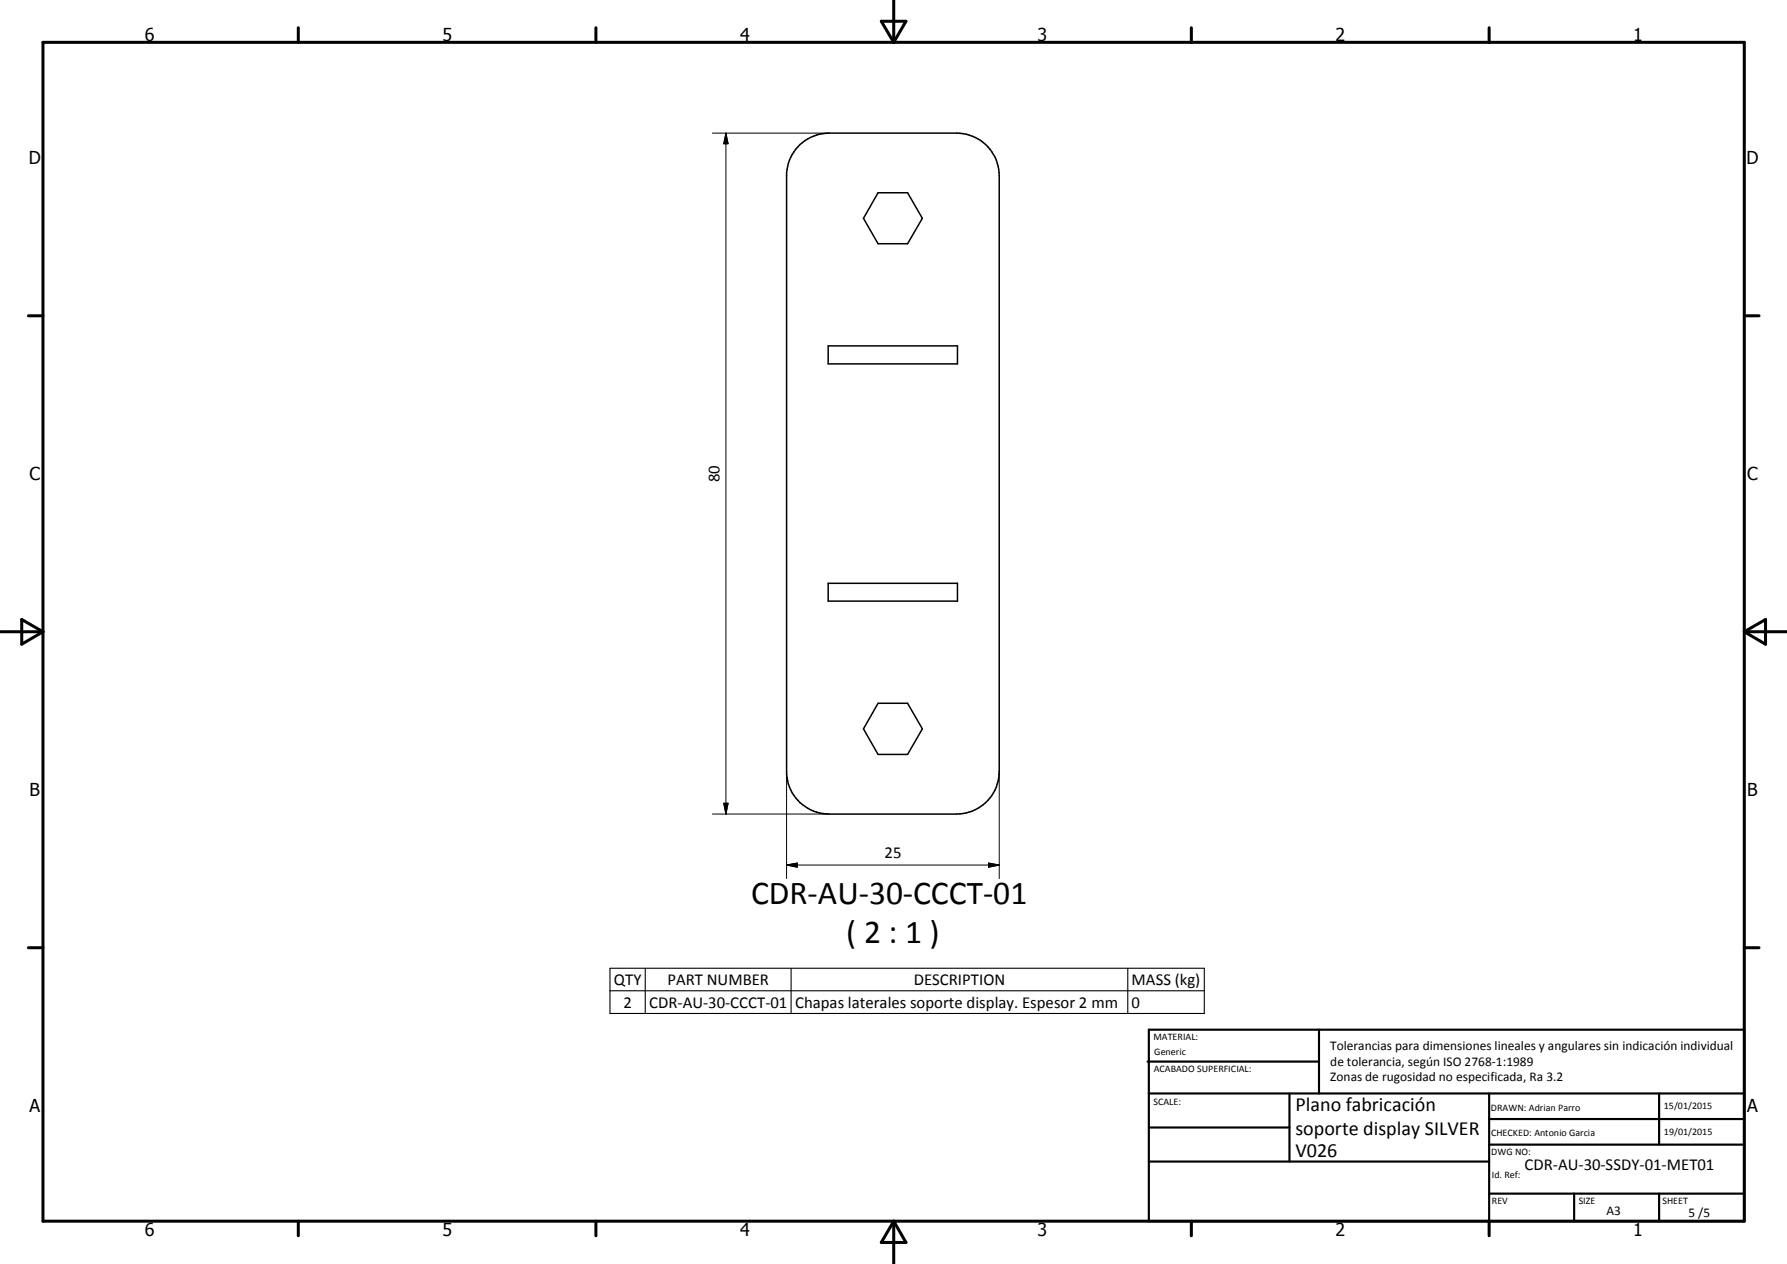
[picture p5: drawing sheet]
<svg xmlns="http://www.w3.org/2000/svg" width="420mm" height="297mm" viewBox="0 0 420 297" stroke-linecap="round" stroke-linejoin="round" font-family="sans-serif">
<defs><g id="words">
<g font-size="7.9">
<text x="176.6" y="212.6">CDR-AU-30-CCCT-01</text>
<text x="199" y="221.5">( 2 : 1 )</text>
</g>
<g font-size="4.7">
<text x="304.6" y="261.2">Plano fabricación</text>
<text x="304.6" y="266.6">soporte display SILVER</text>
<text x="304.6" y="272">V026</text>
</g>
<g font-size="4.2">
<text x="34" y="9.6">6</text>
<text x="104" y="9.6">5</text>
<text x="174" y="9.6">4</text>
<text x="244" y="9.6">3</text>
<text x="314" y="9.6">2</text>
<text x="384" y="9.6">1</text>
<text x="6.8" y="38.7">D</text>
<text x="410.6" y="38.7">D</text>
<text x="7" y="112.9">C</text>
<text x="410.8" y="112.9">C</text>
<text x="7" y="187.1">B</text>
<text x="410.8" y="187.1">B</text>
<text x="7" y="261.4">A</text>
<text x="410.8" y="261.4">A</text>
<text x="34" y="290.4">6</text>
<text x="104" y="290.4">5</text>
<text x="174" y="290.4">4</text>
<text x="244" y="290.4">3</text>
<text x="314" y="290.4">2</text>
<text x="384" y="290.4">1</text>
</g>
<g font-size="3.9">
<text x="169.2" y="113.3" transform="rotate(-90 169.2 113.3)">80</text>
<text x="208" y="201.7">25</text>
<text x="144.3" y="231.5">QTY</text>
<text x="156.9" y="231.4">PART NUMBER</text>
<text x="214.8" y="231.5">DESCRIPTION</text>
<text x="266.1" y="231.6">MASS (kg)</text>
<text x="146.6" y="236.8">2</text>
<text x="152.6" y="236.8">CDR-AU-30-CCCT-01</text>
<text x="186.9" y="236.9">Chapas laterales soporte display. Espesor 2 mm</text>
<text x="266.1" y="236.8">0</text>
<text x="358.5" y="275">CDR-AU-30-SSDY-01-MET01</text>
</g>
<g font-size="3.1">
<text x="312.7" y="246.8">Tolerancias para dimensiones lineales y angulares sin indicación individual</text>
<text x="312.7" y="250.4">de tolerancia, según ISO 2768-1:1989</text>
<text x="312.7" y="254">Zonas de rugosidad no especificada, Ra 3.2</text>
<text x="377.7" y="285.6">A3</text>
<text x="397" y="285.9">5 /5</text>
</g>
<g font-size="2.4">
<text x="271.2" y="244.4">MATERIAL:</text>
<text x="271.3" y="252">ACABADO SUPERFICIAL:</text>
<text x="271.4" y="247.9">Generic</text>
<text x="271.2" y="259.7">SCALE:</text>
<text x="350.6" y="261">DRAWN: Adrian Parro</text>
<text x="391.2" y="260.6">15/01/2015</text>
<text x="350.6" y="267">CHECKED: Antonio Garcia</text>
<text x="391.2" y="266.7">19/01/2015</text>
<text x="350.6" y="271.4">DWG NO:</text>
<text x="350.8" y="276.9">Id. Ref:</text>
<text x="350.8" y="282.8">REV</text>
<text x="371.2" y="282.9">SIZE</text>
<text x="390.9" y="282.9">SHEET</text>
</g>
</g></defs>
<path d="M188.1 34a10.5 10.5 0 0 1 6.8-2.7h30a10 10 0 0 1 10 10v140a10 10 0 0 1-10 10h-30a10.1 10.1 0 0 1-10-9.3v-141.4a10.2 10.2 0 0 1 3.2-6.6zM206.4 45.3h7l3.5 6-3.5 6h-7l-3.4-6zM194.7 81.3h30.4v4.2h-30.4zM194.7 137.1h30.4v4.2h-30.4zM206.4 165.3h7l3.5 6-3.5 6h-7l-3.4-6z" fill="none" stroke="#000" stroke-width=".35"/>
<g fill="none" stroke="#000" stroke-width=".71">
<path d="M10.1 9.9h400v277.1h-400zM70.1 6.5v3.4M140.1 6.5v3.4M207.2 5h5.8l-2.9 4.9zM210.1 0v9.9M280.1 6.5v3.4M350.1 6.5v3.4M6.7 74.2h3.4M410.1 74.2h3.5M.1 148.5h10M5.1 145.6l5 2.9-5 2.9zM410.1 148.5h10"/>
<path d="M410.1 148.5l5-2.9v5.8zM6.7 222.7h3.4M410.1 222.7h3.5M70.1 287v3.4M140.1 287v3.4M210.1 287v10M210.1 287l2.9 5h-5.8zM280.1 287v3.4M350.1 287v3.4"/>
</g>
<g fill="none" stroke="#000" stroke-width=".51">
<path d="M269.8 249.5h40.3M270.1 242h140v45h-140zM270.1 257h140M303.2 257v16M310.1 242v15M350.1 257v30M390.1 257v12M270.1 265h33.1M270.1 273h80M350.1 269h60M350.1 263h60M350.1 280.5h60"/>
<path d="M370.1 280.5v6.5M390.1 280.5v6.5"/>
</g>
<path d="M143.4 227.5h139.8v10.7h-139.8zM143.4 232.8h139.8M151.7 227.5v10.7M186 227.5v10.7M265.2 227.5v10.7" fill="none" stroke="#000" stroke-width=".25"/>
<path d="M167.5 31.3h27.4M170.7 31.3l.5 2.5h-1zM170.7 31.3v160M167.5 191.3h27.4M170.2 188.8h1l-.5 2.5zM184.9 181.3v25.2M234.9 181.3v25.2M184.9 203.3l2.5-.5v1zM184.9 203.3h50M232.4 202.8l2.5 .5-2.5 .5z" fill="none" stroke="#000" stroke-width=".24"/>
<path d="M170.7 31.3l.5 2.5h-1zM170.2 188.8h1l-.5 2.5zM184.9 203.3l2.5-.5v1zM232.4 202.8l2.5 .5-2.5 .5z" fill="#000"/>
<use href="#words"/>
</svg>
